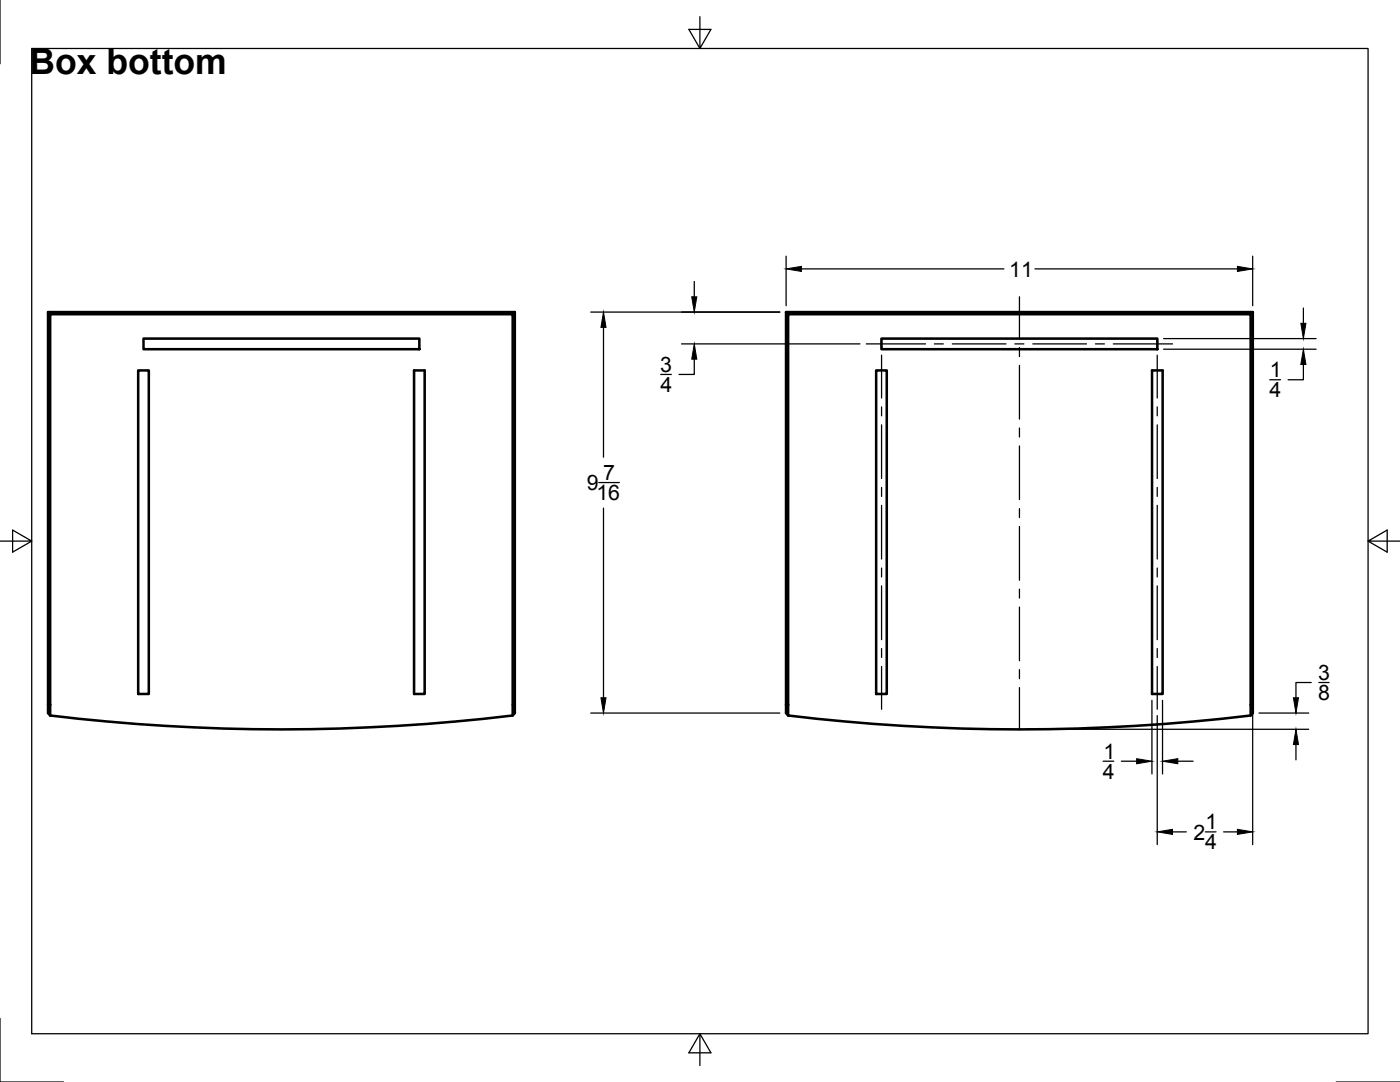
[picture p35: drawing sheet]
<svg xmlns="http://www.w3.org/2000/svg" width="279mm" height="216mm" viewBox="0 0 279 216" stroke-linecap="round" stroke-linejoin="round" font-family="sans-serif">
<defs><g id="words">
<text font-size="7.1" x="5.9" y="14.8">Box bottom</text>
<g font-size="4.3">
<text x="201.4" y="55.2">11</text>
<text x="131.7" y="74.2">3</text>
<text x="253.4" y="75.3">1</text>
<text x="131.8" y="78.2">4</text>
<text x="253.4" y="79.3">4</text>
<text x="120.4" y="95.8">7</text>
<text x="117.1" y="97.8">9</text>
<text x="119" y="99.9">16</text>
<text x="263" y="135.7">3</text>
<text x="263" y="139.8">8</text>
<text x="220.1" y="155.4">4</text>
<text x="220.2" y="151.4">1</text>
<text x="238.2" y="167.5">2</text>
<text x="240.6" y="165.5">1</text>
<text x="240.5" y="169.5">4</text>
</g>
</g></defs>
<!-- layer: Visible -->
<g fill="none" stroke="#000" stroke-width=".51">
<path d="M9.6 62.3h93.1l-.4 .4M10 62.7l-.4-.4v80l.4 .5M27.6 73.9h2.1v64.6h-2.1zM28.6 67.6h55.1v2.1h-55.1zM82.6 73.9h2.2v64.6h-2.2zM102.7 62.3v80l-.4 .5a385.5 385.5 0 0 1-92.3 0M156.9 62.3h93.1l-.4 .4M157.3 62.7l-.4-.4v80l.4 .5M174.9 73.9h2.1v64.6h-2.1zM175.9 67.6h55.1v2.1h-55.1zM229.9 73.9h2.1v64.6h-2.1zM250 62.3v80l-.4 .5a385.5 385.5 0 0 1-92.3 0"/>
<path d="M10 142.8v-80.1h92.3v80.1M157.3 142.8v-80.1h92.3v80.1"/>
</g>
<!-- layer: Border -->
<path d="M0 0v12.7M6.3 9.7h266.7v196.6h-266.7zM139.7 3.3v6.4l2.2-3.8h-4.4l2.2 3.8M0 108h6.3l-3.8-2.2v4.4l3.8-2.2M273 108l3.8 2.2v-4.4l-3.8 2.2h6.4M0 203.2v12.7h12.7M139.7 206.3l-2.2 3.8h4.4l-2.2-3.8v6.3M266.7 215.9h12.7" fill="none" stroke="#000" stroke-width=".25"/>
<!-- layer: Center Lines -->
<g fill="none" stroke="#000" stroke-width=".25">
<path d="M203.5 59.2v8.4M172.9 68.6h11.8M175.9 70.9v8.5M186.5 68.6h1.8M190.1 68.6h10.7M202.5 68.6h1.8M203.5 69.3v1.8M203.5 72.9v10.7M206.1 68.6h10.7M218.6 68.6h1.8M222.2 68.6h11.8M230.9 70.9v8.5"/>
<path d="M175.9 81.2v1.8M175.9 84.8v10.7M175.9 97.3v1.8M203.5 85.4v1.8M203.5 89v10.7M230.9 81.2v1.8M230.9 84.8v10.7M230.9 97.3v1.8M175.9 100.8v10.7M175.9 113.3v1.8M175.9 116.9v10.7M203.5 101.5v1.8"/>
<path d="M203.5 105.1v10.7M203.5 117.6v1.7M230.9 100.8v10.7M230.9 113.3v1.8M230.9 116.9v10.7M175.9 129.4v1.8M175.9 133v8.5M203.5 121.1v10.7M203.5 133.6v1.8M203.5 137.2v8.3M230.9 129.4v1.8M230.9 133v8.5"/>
</g>
<!-- layer: Dimensions -->
<g fill="none" stroke="#000" stroke-width=".25">
<path d="M138.6 56.2v3M156.9 51.1v9.9M159.9 53.7h40.4M206.5 53.7h40.5M250 51.1v9.9M117.9 62.3h37.7M120.4 65.3v25.9M131.9 74.7h2.1M136 68.6h35.6M138.6 71.7v3h-3.1M232.2 67.6h30.5M232.2 69.7h30.5"/>
<path d="M253.4 75.8h2.1M260.1 72.7v3.1h-3M260.1 61.5v3M119.5 96.3h4.1M120.4 101.4v37.8M229.9 139.7v14.7M232 139.7v14.7M261.7 136.2h-3.1v3M263.2 136.2h2M117.9 142.3h37.7M204.7 145.5h56.5M220.2 151.9h2.1"/>
<path d="M223.8 151.9h3M230.9 142.8v25.7M235.1 151.9h3M250 141.8v26.7M251.3 142.3h9.9M258.6 148.6v3M234 166h2.7M240.6 166h2.1M244.2 166h2.8"/>
</g>
<g fill="#000" stroke="#000" stroke-width=".2">
<path d="M138 59.2h1.1l-.5 3.1zM156.9 53.7l3-.6v1.1zM247 53.1l3 .6-3 .5zM120.4 62.3l.5 3h-1zM138.6 68.6l.5 3.1h-1.1zM259.6 64.5h1l-.5 3.1zM260.1 69.7l.5 3h-1zM119.9 139.2h1l-.5 3.1zM258.1 139.2h1l-.5 3.1zM226.8 151.4l3.1 .5-3.1 .5zM232 151.9l3.1-.5v1zM258.6 145.5l.5 3.1h-1z"/>
<path d="M230.9 166l3.1-.5v1zM247 165.5l3 .5-3 .5z"/>
</g>
<use href="#words"/>
</svg>
